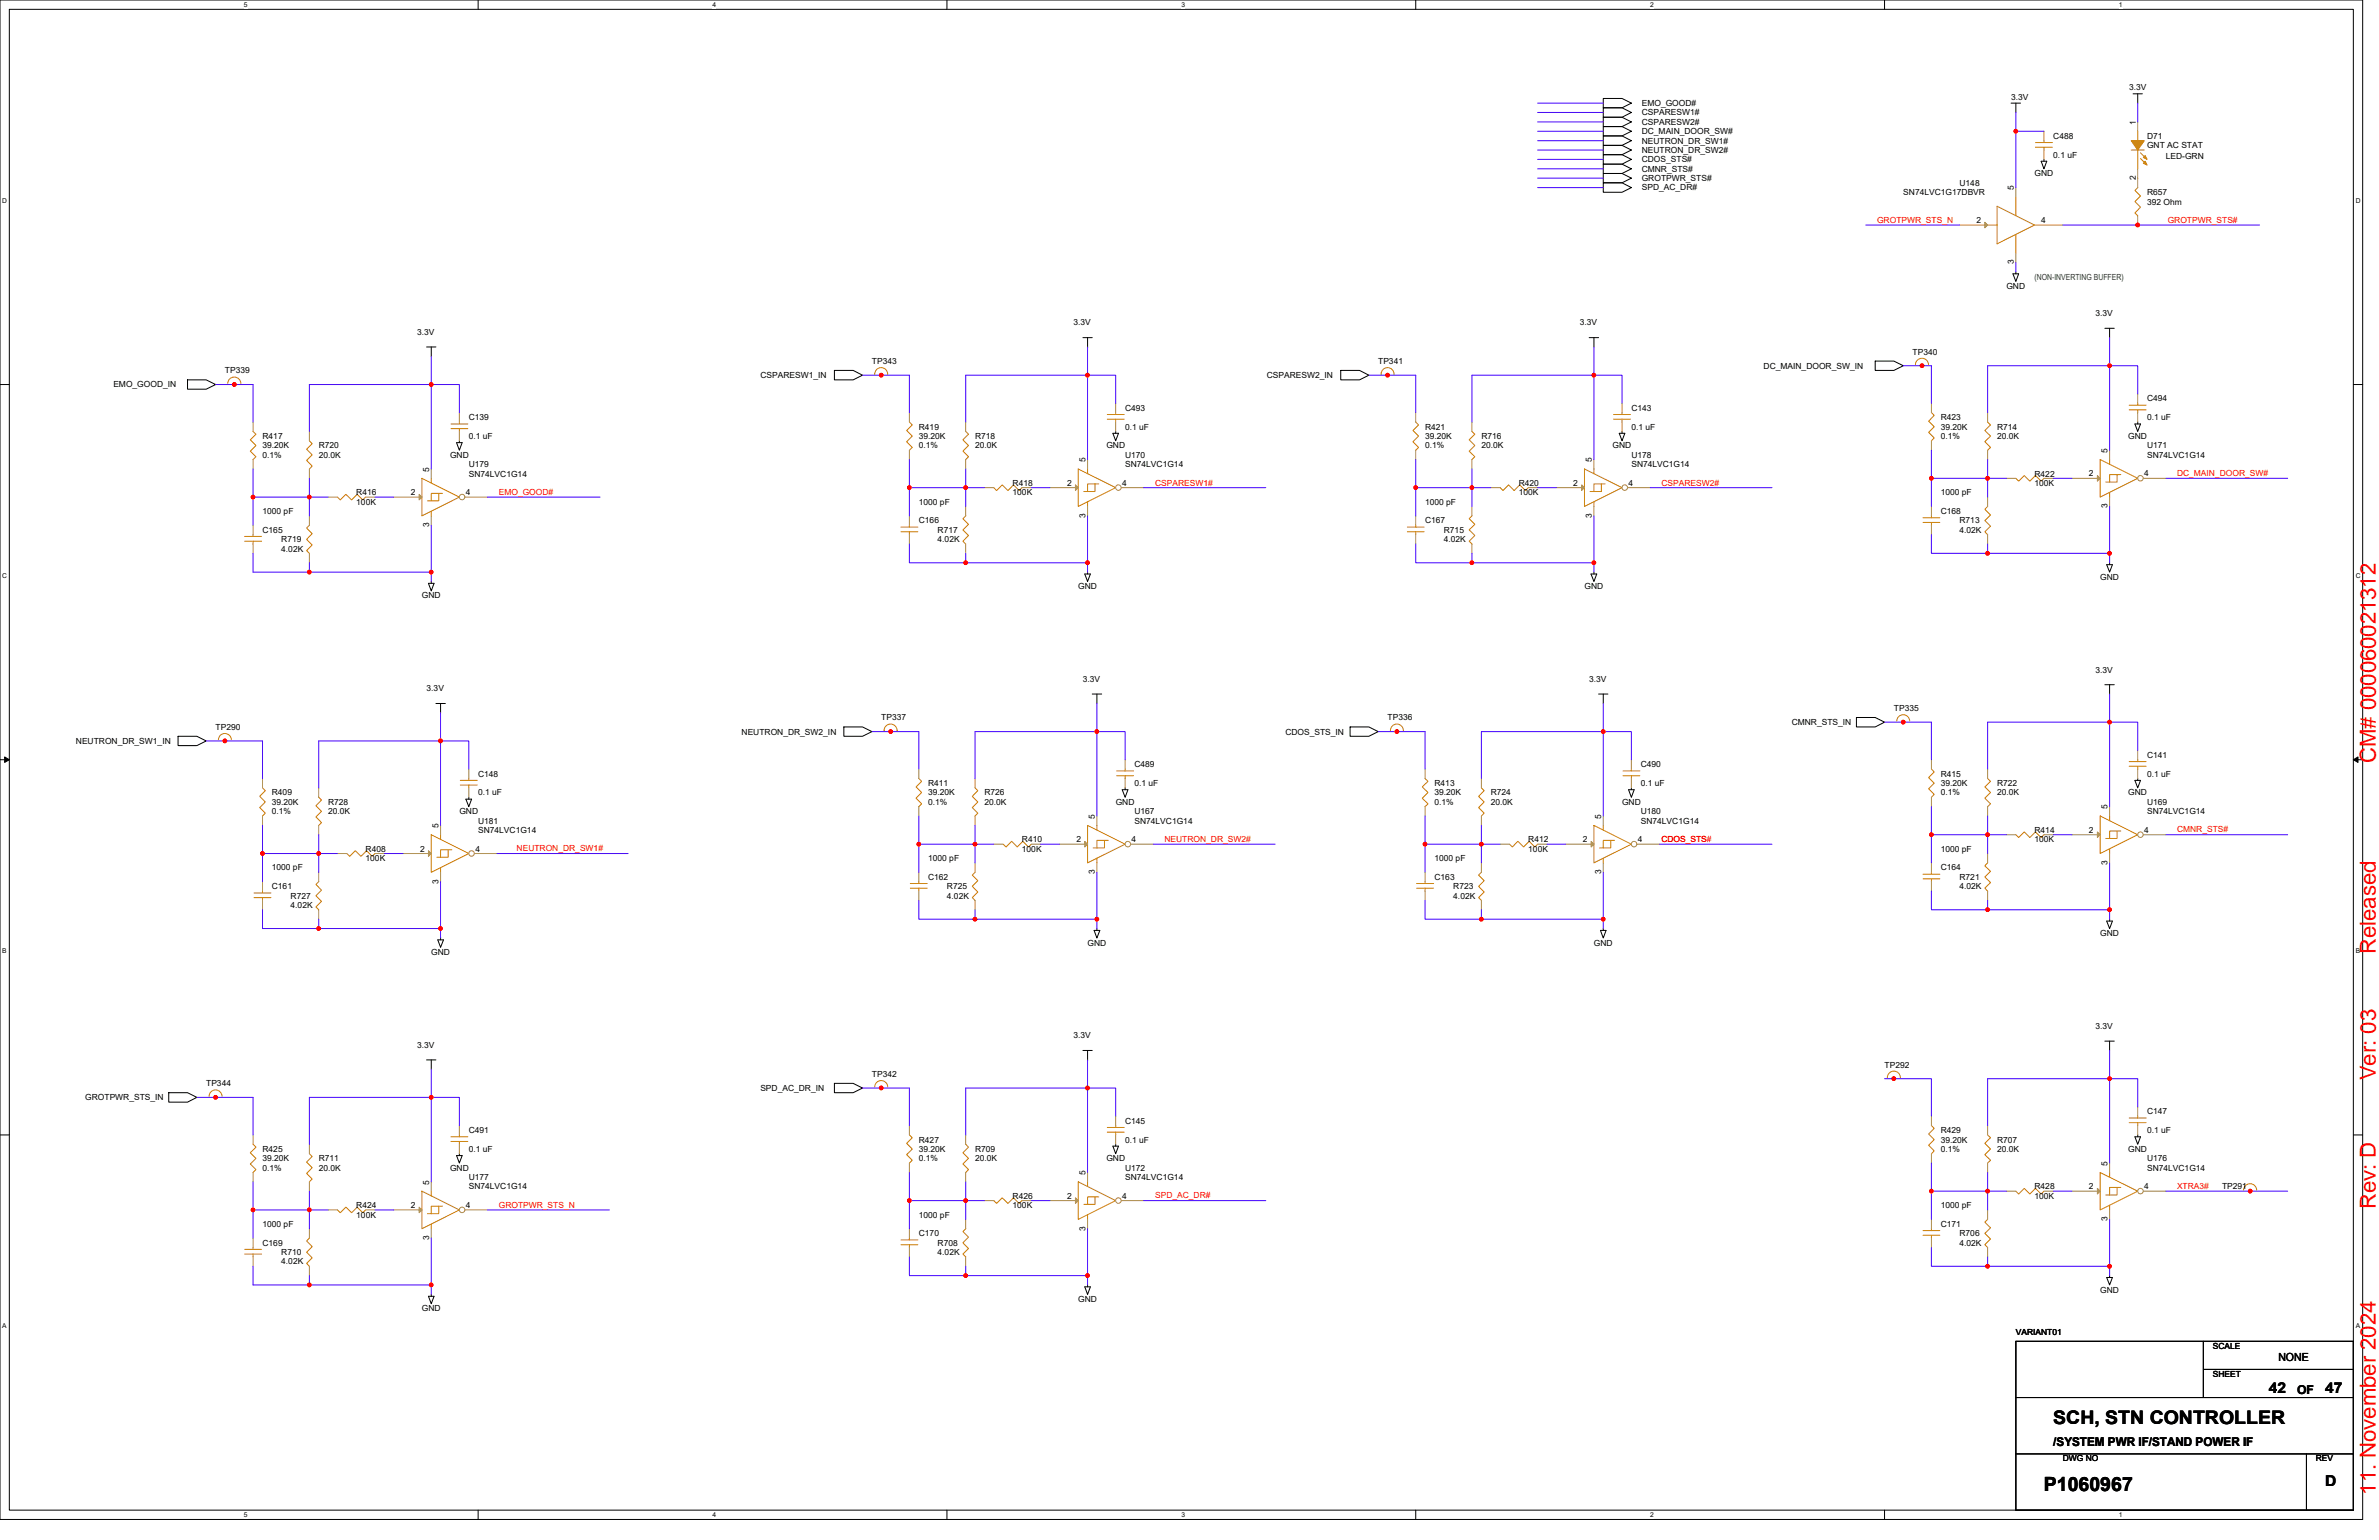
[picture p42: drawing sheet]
<svg xmlns="http://www.w3.org/2000/svg" width="432mm" height="279mm" viewBox="0 0 432 279" stroke-linecap="round" stroke-linejoin="round" font-family="sans-serif">
<defs><g id="words">
<g font-size="4" fill="#f00">
<text x="431.2" y="138.4" transform="rotate(-90 431.2 138.4)">CM# 000060021312</text>
<text x="431.2" y="173.1" transform="rotate(-90 431.2 173.1)">Released</text>
<text x="431.2" y="196" transform="rotate(-90 431.2 196)">Ver: 03</text>
<text x="431.2" y="219.3" transform="rotate(-90 431.2 219.3)">Rev: D</text>
<text x="431.2" y="271.2" transform="rotate(-90 431.2 271.2)">11. November 2024</text>
</g>
<text font-size="3.6" x="371" y="270.5">P1060967</text>
<text font-size="3.4" x="372.7" y="258.4">SCH, STN CONTROLLER</text>
<g font-size="2.7">
<text x="411.8" y="252.7">42</text>
<text x="422" y="252.7">47</text>
<text x="422" y="269.7">D</text>
</g>
<g font-size="2.2">
<text x="416.9" y="252.9">OF</text>
<text x="372.7" y="262.4">/SYSTEM PWR IF/STAND POWER IF</text>
</g>
<text font-size="2" x="413.5" y="246.9">NONE</text>
<g font-size="1.5">
<text x="386.5" y="16.3">3.3V</text>
<text x="298" y="19.2">EMO_GOOD#</text>
<text x="298" y="20.9">CSPARESW1#</text>
<text x="298" y="22.6">CSPARESW2#</text>
<text x="365" y="18.2">3.3V</text>
<text x="387.6" y="22.6" transform="rotate(-90 387.6 22.6)">1</text>
<text x="298" y="24.3">DC_MAIN_DOOR_SW#</text>
<text x="298" y="26">NEUTRON_DR_SW1#</text>
<text x="298" y="27.7">NEUTRON_DR_SW2#</text>
<text x="298" y="29.4">CDOS_STS#</text>
<text x="372.7" y="25.2">C488</text>
<text x="372.7" y="28.6">0.1 uF</text>
<text x="389.7" y="25.2">D71</text>
<text x="389.7" y="26.9">GNT AC STAT</text>
<text x="393.1" y="28.9">LED-GRN</text>
<text x="298" y="31.2">CMNR_STS#</text>
<text x="298" y="32.9">GROTPWR_STS#</text>
<text x="298" y="34.5">SPD_AC_DR#</text>
<text x="345.5" y="35.4">SN74LVC1G17DBVR</text>
<text x="355.7" y="33.7">U148</text>
<text x="365.5" y="34.5" transform="rotate(-90 365.5 34.5)">5</text>
<text x="369.3" y="32">GND</text>
<text x="387.6" y="32.7" transform="rotate(-90 387.6 32.7)">2</text>
<text x="389.7" y="35.4">R657</text>
<text x="358.7" y="40.5">2</text>
<text x="370.5" y="40.5">4</text>
<text x="389.7" y="37.1">392 Ohm</text>
<text x="365.5" y="48" transform="rotate(-90 365.5 48)">3</text>
<text x="364.2" y="52.4">GND</text>
<text x="194.8" y="59.1">3.3V</text>
<text x="286.7" y="59.1">3.3V</text>
<text x="380.3" y="57.4">3.3V</text>
<text x="75.7" y="60.8">3.3V</text>
<text x="347.2" y="64.3">TP340</text>
<text x="20.6" y="70.3">EMO_GOOD_IN</text>
<text x="40.8" y="67.7">TP339</text>
<text x="138" y="68.6">CSPARESW1_IN</text>
<text x="158.3" y="66">TP343</text>
<text x="229.9" y="68.6">CSPARESW2_IN</text>
<text x="250.1" y="66">TP341</text>
<text x="320.1" y="66.9">DC_MAIN_DOOR_SW_IN</text>
<text x="85.1" y="76.2">C139</text>
<text x="166.8" y="78">R419</text>
<text x="204.2" y="74.5">C493</text>
<text x="204.2" y="78">0.1 uF</text>
<text x="258.7" y="78">R421</text>
<text x="296.1" y="74.5">C143</text>
<text x="296.1" y="78">0.1 uF</text>
<text x="352.3" y="76.2">R423</text>
<text x="352.3" y="78">39.20K</text>
<text x="362.5" y="78">R714</text>
<text x="389.7" y="72.8">C494</text>
<text x="389.7" y="76.2">0.1 uF</text>
<text x="47.6" y="79.7">R417</text>
<text x="47.6" y="81.3">39.20K</text>
<text x="47.6" y="83.1">0.1%</text>
<text x="57.8" y="81.3">R720</text>
<text x="57.8" y="83.1">20.0K</text>
<text x="81.7" y="83.1">GND</text>
<text x="85.1" y="79.7">0.1 uF</text>
<text x="166.8" y="79.7">39.20K</text>
<text x="166.8" y="81.3">0.1%</text>
<text x="177" y="79.7">R718</text>
<text x="177" y="81.3">20.0K</text>
<text x="197" y="83.9" transform="rotate(-90 197 83.9)">5</text>
<text x="200.8" y="81.3">GND</text>
<text x="204.2" y="83.1">U170</text>
<text x="258.7" y="79.7">39.20K</text>
<text x="258.7" y="81.3">0.1%</text>
<text x="268.9" y="79.7">R716</text>
<text x="268.9" y="81.3">20.0K</text>
<text x="288.9" y="83.9" transform="rotate(-90 288.9 83.9)">5</text>
<text x="292.7" y="81.3">GND</text>
<text x="296.1" y="83.1">U178</text>
<text x="352.3" y="79.7">0.1%</text>
<text x="362.5" y="79.7">20.0K</text>
<text x="382.5" y="82.2" transform="rotate(-90 382.5 82.2)">5</text>
<text x="386.3" y="79.7">GND</text>
<text x="389.7" y="81.3">U171</text>
<text x="389.7" y="83.1">SN74LVC1G14</text>
<text x="64.7" y="89.9">R416</text>
<text x="74.5" y="89.8">2</text>
<text x="77.9" y="85.6" transform="rotate(-90 77.9 85.6)">5</text>
<text x="84.6" y="89.8">4</text>
<text x="85.1" y="84.8">U179</text>
<text x="85.1" y="86.5">SN74LVC1G14</text>
<text x="183.8" y="88.2">R418</text>
<text x="183.8" y="89.9">100K</text>
<text x="193.7" y="88.1">2</text>
<text x="203.7" y="88.1">4</text>
<text x="204.2" y="84.8">SN74LVC1G14</text>
<text x="275.7" y="88.2">R420</text>
<text x="275.7" y="89.9">100K</text>
<text x="285.6" y="88.1">2</text>
<text x="295.6" y="88.1">4</text>
<text x="296.1" y="84.8">SN74LVC1G14</text>
<text x="352.3" y="89.9">1000 pF</text>
<text x="369.3" y="86.5">R422</text>
<text x="369.3" y="88.2">100K</text>
<text x="379.2" y="86.4">2</text>
<text x="389.2" y="86.4">4</text>
<text x="47.6" y="93.3">1000 pF</text>
<text x="64.7" y="91.6">100K</text>
<text x="77.9" y="95.6" transform="rotate(-90 77.9 95.6)">3</text>
<text x="166.8" y="95">C166</text>
<text x="166.8" y="91.6">1000 pF</text>
<text x="197" y="93.9" transform="rotate(-90 197 93.9)">3</text>
<text x="258.7" y="95">C167</text>
<text x="258.7" y="91.6">1000 pF</text>
<text x="288.9" y="93.9" transform="rotate(-90 288.9 93.9)">3</text>
<text x="352.3" y="93.3">C168</text>
<text x="355.7" y="95">R713</text>
<text x="382.5" y="92.2" transform="rotate(-90 382.5 92.2)">3</text>
<text x="47.6" y="96.7">C165</text>
<text x="51.1" y="98.4">R719</text>
<text x="51.1" y="100.1">4.02K</text>
<text x="170.2" y="96.7">R717</text>
<text x="170.2" y="98.4">4.02K</text>
<text x="262.1" y="96.7">R715</text>
<text x="262.1" y="98.4">4.02K</text>
<text x="355.7" y="96.7">4.02K</text>
<text x="195.7" y="106.9">GND</text>
<text x="287.6" y="106.9">GND</text>
<text x="381.2" y="105.2">GND</text>
<text x="76.6" y="108.6">GND</text>
<text x="77.4" y="125.4">3.3V</text>
<text x="196.6" y="123.7">3.3V</text>
<text x="288.4" y="123.7">3.3V</text>
<text x="380.3" y="122">3.3V</text>
<text x="160" y="130.7">TP337</text>
<text x="251.9" y="130.7">TP336</text>
<text x="325.2" y="131.6">CMNR_STS_IN</text>
<text x="343.7" y="129">TP335</text>
<text x="13.8" y="135">NEUTRON_DR_SW1_IN</text>
<text x="39.1" y="132.4">TP290</text>
<text x="134.6" y="133.3">NEUTRON_DR_SW2_IN</text>
<text x="233.3" y="133.3">CDOS_STS_IN</text>
<text x="389.7" y="137.5">C141</text>
<text x="86.8" y="140.9">C148</text>
<text x="168.5" y="142.6">R411</text>
<text x="205.9" y="139.2">C489</text>
<text x="205.9" y="142.6">0.1 uF</text>
<text x="260.4" y="142.6">R413</text>
<text x="297.8" y="139.2">C490</text>
<text x="297.8" y="142.6">0.1 uF</text>
<text x="352.3" y="140.9">R415</text>
<text x="352.3" y="142.6">39.20K</text>
<text x="362.5" y="142.6">R722</text>
<text x="389.7" y="140.9">0.1 uF</text>
<text x="49.3" y="144.3">R409</text>
<text x="49.3" y="146">39.20K</text>
<text x="49.3" y="147.7">0.1%</text>
<text x="59.6" y="146">R728</text>
<text x="59.6" y="147.7">20.0K</text>
<text x="83.4" y="147.7">GND</text>
<text x="86.8" y="144.3">0.1 uF</text>
<text x="86.8" y="149.4">U181</text>
<text x="168.5" y="144.3">39.20K</text>
<text x="168.5" y="146">0.1%</text>
<text x="178.7" y="144.3">R726</text>
<text x="178.7" y="146">20.0K</text>
<text x="198.7" y="148.6" transform="rotate(-90 198.7 148.6)">5</text>
<text x="202.5" y="146">GND</text>
<text x="205.9" y="147.7">U167</text>
<text x="205.9" y="149.4">SN74LVC1G14</text>
<text x="260.4" y="144.3">39.20K</text>
<text x="260.4" y="146">0.1%</text>
<text x="270.6" y="144.3">R724</text>
<text x="270.6" y="146">20.0K</text>
<text x="290.6" y="148.6" transform="rotate(-90 290.6 148.6)">5</text>
<text x="294.4" y="146">GND</text>
<text x="297.8" y="147.7">U180</text>
<text x="297.8" y="149.4">SN74LVC1G14</text>
<text x="352.3" y="144.3">0.1%</text>
<text x="362.5" y="144.3">20.0K</text>
<text x="382.5" y="146.9" transform="rotate(-90 382.5 146.9)">5</text>
<text x="386.3" y="144.3">GND</text>
<text x="389.7" y="146">U169</text>
<text x="389.7" y="147.7">SN74LVC1G14</text>
<text x="66.4" y="154.5">R408</text>
<text x="76.2" y="154.5">2</text>
<text x="79.6" y="150.3" transform="rotate(-90 79.6 150.3)">5</text>
<text x="86.3" y="154.5">4</text>
<text x="86.8" y="151.1">SN74LVC1G14</text>
<text x="185.5" y="152.8">R410</text>
<text x="185.5" y="154.5">100K</text>
<text x="195.4" y="152.8">2</text>
<text x="205.4" y="152.8">4</text>
<text x="277.4" y="152.8">R412</text>
<text x="277.4" y="154.5">100K</text>
<text x="287.3" y="152.8">2</text>
<text x="297.3" y="152.8">4</text>
<text x="352.3" y="154.5">1000 pF</text>
<text x="369.3" y="151.1">R414</text>
<text x="369.3" y="152.8">100K</text>
<text x="379.2" y="151.1">2</text>
<text x="389.2" y="151.1">4</text>
<text x="49.3" y="161.3">C161</text>
<text x="49.3" y="157.9">1000 pF</text>
<text x="66.4" y="156.2">100K</text>
<text x="79.6" y="160.3" transform="rotate(-90 79.6 160.3)">3</text>
<text x="168.5" y="159.6">C162</text>
<text x="168.5" y="156.2">1000 pF</text>
<text x="171.9" y="161.3">R725</text>
<text x="198.7" y="158.6" transform="rotate(-90 198.7 158.6)">3</text>
<text x="260.4" y="159.6">C163</text>
<text x="260.4" y="156.2">1000 pF</text>
<text x="263.8" y="161.3">R723</text>
<text x="290.6" y="158.6" transform="rotate(-90 290.6 158.6)">3</text>
<text x="352.3" y="157.9">C164</text>
<text x="355.7" y="159.6">R721</text>
<text x="355.7" y="161.3">4.02K</text>
<text x="382.5" y="156.9" transform="rotate(-90 382.5 156.9)">3</text>
<text x="52.7" y="163">R727</text>
<text x="52.7" y="164.7">4.02K</text>
<text x="171.9" y="163">4.02K</text>
<text x="263.8" y="163">4.02K</text>
<text x="78.3" y="173.2">GND</text>
<text x="197.4" y="171.6">GND</text>
<text x="289.3" y="171.6">GND</text>
<text x="381.2" y="169.8">GND</text>
<text x="75.7" y="190.1">3.3V</text>
<text x="194.8" y="188.4">3.3V</text>
<text x="380.3" y="186.7">3.3V</text>
<text x="37.4" y="197.1">TP344</text>
<text x="138" y="197.9">SPD_AC_DR_IN</text>
<text x="158.3" y="195.4">TP342</text>
<text x="342.1" y="193.7">TP292</text>
<text x="15.5" y="199.6">GROTPWR_STS_IN</text>
<text x="204.2" y="203.9">C145</text>
<text x="389.7" y="202.2">C147</text>
<text x="47.6" y="209">R425</text>
<text x="85.1" y="205.6">C491</text>
<text x="85.1" y="209">0.1 uF</text>
<text x="166.8" y="207.3">R427</text>
<text x="166.8" y="209">39.20K</text>
<text x="177" y="209">R709</text>
<text x="204.2" y="207.3">0.1 uF</text>
<text x="352.3" y="205.6">R429</text>
<text x="352.3" y="207.3">39.20K</text>
<text x="352.3" y="209">0.1%</text>
<text x="362.5" y="207.3">R707</text>
<text x="362.5" y="209">20.0K</text>
<text x="386.3" y="209">GND</text>
<text x="389.7" y="205.6">0.1 uF</text>
<text x="47.6" y="210.7">39.20K</text>
<text x="47.6" y="212.4">0.1%</text>
<text x="57.8" y="210.7">R711</text>
<text x="57.8" y="212.4">20.0K</text>
<text x="77.9" y="214.9" transform="rotate(-90 77.9 214.9)">5</text>
<text x="81.7" y="212.4">GND</text>
<text x="85.1" y="214.1">U177</text>
<text x="85.1" y="215.8">SN74LVC1G14</text>
<text x="166.8" y="210.7">0.1%</text>
<text x="177" y="210.7">20.0K</text>
<text x="197" y="213.2" transform="rotate(-90 197 213.2)">5</text>
<text x="200.8" y="210.7">GND</text>
<text x="204.2" y="212.4">U172</text>
<text x="204.2" y="214.1">SN74LVC1G14</text>
<text x="369.3" y="215.8">R428</text>
<text x="379.2" y="215.8">2</text>
<text x="382.5" y="211.5" transform="rotate(-90 382.5 211.5)">5</text>
<text x="389.2" y="215.8">4</text>
<text x="389.7" y="210.7">U176</text>
<text x="389.7" y="212.4">SN74LVC1G14</text>
<text x="403.3" y="215.8">TP291</text>
<text x="64.7" y="219.2">R424</text>
<text x="64.7" y="220.9">100K</text>
<text x="74.5" y="219.2">2</text>
<text x="84.6" y="219.2">4</text>
<text x="166.8" y="220.9">1000 pF</text>
<text x="183.8" y="217.5">R426</text>
<text x="183.8" y="219.2">100K</text>
<text x="193.7" y="217.5">2</text>
<text x="203.7" y="217.5">4</text>
<text x="352.3" y="219.2">1000 pF</text>
<text x="369.3" y="217.5">100K</text>
<text x="382.5" y="221.6" transform="rotate(-90 382.5 221.6)">3</text>
<text x="47.6" y="226">C169</text>
<text x="47.6" y="222.6">1000 pF</text>
<text x="51.1" y="227.7">R710</text>
<text x="77.9" y="225" transform="rotate(-90 77.9 225)">3</text>
<text x="166.8" y="224.3">C170</text>
<text x="170.2" y="226">R708</text>
<text x="170.2" y="227.7">4.02K</text>
<text x="197" y="223.3" transform="rotate(-90 197 223.3)">3</text>
<text x="352.3" y="222.6">C171</text>
<text x="355.7" y="224.3">R706</text>
<text x="355.7" y="226">4.02K</text>
<text x="51.1" y="229.4">4.02K</text>
<text x="76.6" y="237.9">GND</text>
<text x="195.7" y="236.2">GND</text>
<text x="381.2" y="234.5">GND</text>
<text x="365.9" y="242.2">VARIANT01</text>
<text x="401.6" y="244.7">SCALE</text>
<text x="401.6" y="249.8">SHEET</text>
<text x="374.4" y="265.2">DWG NO</text>
<text x="420.3" y="265.2">REV</text>
</g>
<g font-size="1.5" fill="#f00">
<text x="340.7" y="40.4">GROTPWR_STS_N</text>
<text x="393.4" y="40.4">GROTPWR_STS#</text>
<text x="90.5" y="89.7">EMO_GOOD#</text>
<text x="209.7" y="88.1">CSPARESW1#</text>
<text x="301.5" y="88.1">CSPARESW2#</text>
<text x="395.1" y="86.3">DC_MAIN_DOOR_SW#</text>
<text x="93.8" y="154.4">NEUTRON_DR_SW1#</text>
<text x="211.3" y="152.7">NEUTRON_DR_SW2#</text>
<text x="301.5" y="152.7">CDOS_STS#</text>
<text x="301.5" y="152.7">CDOS_STS</text>
<text x="395.1" y="151">CMNR_STS#</text>
<text x="395.1" y="215.8">XTRA3#</text>
<text x="90.5" y="219.1">GROTPWR_STS_N</text>
<text x="209.7" y="217.4">SPD_AC_DR#</text>
</g>
<text font-size="1.5" fill="#008000" x="369.3" y="50.8">(NON-INVERTING BUFFER)</text>
<g font-size="1.2">
<text x="44.2" y="1.2">5</text>
<text x="129.3" y="1.2">4</text>
<text x="214.4" y="1.2">3</text>
<text x="299.5" y="1.2">2</text>
<text x="384.6" y="1.2">1</text>
<text x=".4" y="36.8">D</text>
<text x="427.6" y="36.8">D</text>
<text x=".4" y="104.9">C</text>
<text x="427.6" y="104.9">C</text>
<text x=".4" y="173">B</text>
<text x="427.6" y="173">B</text>
<text x=".4" y="241">A</text>
<text x="427.6" y="241">A</text>
<text x="44.2" y="275.2">5</text>
<text x="129.3" y="275.2">4</text>
<text x="214.4" y="275.2">3</text>
<text x="299.5" y="275.2">2</text>
<text x="384.6" y="275.2">1</text>
</g>
</g></defs>
<path d="M0 0h428.8v275.7h-428.8zM1.7 1.7h425.4v272.3h-425.4z" fill="none" stroke="#000" stroke-width=".18"/>
<g fill="#fff">
<path d="M44.2 .2h.7v1.3h-.7z"/>
<path d="M44.2 274.2h.7v1.3h-.7z"/>
</g>
<path d="M86.8 0v1.7M86.8 274v1.7" fill="none" stroke="#000" stroke-width=".18"/>
<g fill="#fff">
<path d="M129.3 .2h.7v1.3h-.7z"/>
<path d="M129.3 274.2h.7v1.3h-.7z"/>
</g>
<path d="M171.9 0v1.7M171.9 274v1.7" fill="none" stroke="#000" stroke-width=".18"/>
<g fill="#fff">
<path d="M214.4 .2h.7v1.3h-.7z"/>
<path d="M214.4 274.2h.7v1.3h-.7z"/>
</g>
<path d="M257 0v1.7M257 274v1.7" fill="none" stroke="#000" stroke-width=".18"/>
<g fill="#fff">
<path d="M299.5 .2h.7v1.3h-.7z"/>
<path d="M299.5 274.2h.7v1.3h-.7z"/>
</g>
<path d="M342.1 0v1.7M342.1 274v1.7" fill="none" stroke="#000" stroke-width=".18"/>
<g fill="#fff">
<path d="M384.6 .2h.7v1.3h-.7z"/>
<path d="M384.6 274.2h.7v1.3h-.7z"/>
<path d="M.4 35.7h.9v1.4h-.9z"/>
<path d="M427.6 35.7h.8v1.4h-.8z"/>
<path d="M.4 103.8h.9v1.3h-.9z"/>
<path d="M427.6 103.8h.8v1.3h-.8z"/>
</g>
<path d="M0 69.8h1.7M427.1 69.8h1.7" fill="none" stroke="#000" stroke-width=".18"/>
<g fill="#fff">
<path d="M.4 171.9h.8v1.3h-.8z"/>
<path d="M427.6 171.9h.7v1.3h-.7z"/>
</g>
<path d="M0 137.8h1.7M427.1 137.8h1.7" fill="none" stroke="#000" stroke-width=".18"/>
<path d="M.8 137.3l.9 .5-.9 .5zM427.1 137.8l.9-.5v1z" fill="#000" stroke="#000" stroke-width=".18"/>
<g fill="#fff">
<path d="M.4 239.9h.8v1.4h-.8z"/>
<path d="M427.6 239.9h.7v1.4h-.7z"/>
</g>
<g fill="none" stroke="#000" stroke-width=".18">
<path d="M291 17.9h3.4l1.7 .8-1.7 .9h-3.4zM291 19.6h3.4l1.7 .8-1.7 .9h-3.4zM365 18.7h1.7M365.9 18.7v1.7M387.2 17h1.7M388 17v1.7M291 21.3h3.4l1.7 .8-1.7 .9h-3.4zM291 23h3.4l1.7 .8-1.7 .9h-3.4zM291 24.7h3.4l1.7 .8-1.7 .9h-3.4zM291 26.4h3.4l1.7 .8-1.7 .9h-3.4zM291 28.1h3.4l1.7 .8-1.7 .9h-3.4zM291 29.8h3.4l1.7 .8-1.7 .9h-3.4z"/>
<path d="M291 31.5h3.4l1.7 .8-1.7 .9h-3.4zM291 33.2h3.4l1.7 .8-1.7 .9h-3.4zM370.5 29.3h1l-.5 1.3zM371 28.9v.4M365.4 49.7h1l-.5 1.4zM365.9 49.3v.4M382 59.6h1.8M382.9 59.6v1.7M34 68.9h3.4l1.7 .9-1.7 .8h-3.4zM77.4 62.9h1.7M78.3 62.9v1.8M83.4 80v.3"/>
<path d="M151.4 67.2h3.5l1.6 .9-1.6 .8h-3.5zM196.6 61.3h1.6M197.4 61.3v1.6M202 78.6h1l-.5 1.4zM202.5 78.3v.3M243.4 67.2h3.4l1.7 .9-1.7 .8h-3.4zM288.4 61.3h1.8M289.3 61.3v1.6M293.9 78.6h1l-.5 1.4zM294.4 78.3v.3M340.4 65.5h3.3l1.8 .9-1.8 .8h-3.3zM387.5 76.9h1l-.5 1.4z"/>
<path d="M388 76.6v.3M82.9 80.3h1l-.5 1.4zM77.8 105.8h1l-.5 1.4zM78.3 105.5v.3M197.4 103.8v.3M197.9 104.1h-1l.5 1.4 .5-1.4M288.8 104.1h1l-.5 1.4zM289.3 103.8v.3M382.4 102.4h1l-.5 1.4zM382.9 102.1v.3M32.3 133.6h3.4l1.7 .8-1.7 .9h-3.4zM79.1 127.6h1.7"/>
<path d="M80 127.6v1.7M153.2 131.9h3.3l1.8 .8-1.8 .9h-3.3zM198.2 125.9h1.8M199.1 125.9v1.7M245 131.9h3.5l1.6 .8-1.6 .9h-3.5zM290.2 125.9h1.6M291 125.9v1.7M337 130.2h3.4l1.7 .8-1.7 .9h-3.4zM382 124.2h1.8M382.9 124.2v1.7M84.6 145h1l-.5 1.3zM85.1 144.7v.3"/>
<path d="M203.7 143.3h1l-.5 1.4zM204.2 142.9v.4M295.6 143.3h1l-.5 1.4zM296.1 142.9v.4M387.5 141.6h1l-.5 1.3zM388 141.2v.4M79.5 170.5h1l-.5 1.4zM80 170.2v.3M198.6 168.8h1l-.5 1.4zM199.1 168.5v.3M290.5 168.8h1l-.5 1.4zM291 168.5v.3"/>
<path d="M382.4 167.1h1l-.5 1.4zM382.9 166.8v.3M30.6 198.2h3.4l1.7 .9-1.7 .9h-3.4zM77.4 192.3h1.7M78.3 192.3v1.7M151.4 196.6h3.5l1.6 .8-1.6 .8h-3.5zM196.6 190.6h1.6M197.4 190.6v1.7M382 188.9h1.8M382.9 188.9v1.7M0 205.9h1.7M82.9 209.7h1l-.5 1.3z"/>
<path d="M83.4 209.3v.4M202 207.9h1l-.5 1.4zM202.5 207.6v.3M387.5 206.2h1l-.5 1.4zM388 205.9v.3M427.1 205.9h1.7M77.8 235.2h1l-.5 1.3zM78.3 234.8v.4M197.4 233.1v.4M197.9 233.5h-1l.5 1.3 .5-1.3M382.4 231.8h1l-.5 1.3zM382.9 231.4v.4"/>
<path d="M365.9 253.6h61.2M365.9 243.4h61.2v30.6h-61.2zM399.9 243.4v10.2M399.9 248.5h27.2M365.9 263.8h61.2M418.6 263.8v10.2"/>
</g>
<g fill="none" stroke="#cc8006" stroke-width=".18">
<path d="M369.4 26.7h3.1M369.4 25.9h3.1M371 25.5v.4M371 26.7v.5M386.8 27.2h2.4M388 23.8v1.7M388 27.2v3.4M388.5 27.7l1 1M388.5 28.7l1 1.1M45.9 78.3l.6 .5-1.1 1 1.1 1-1.1 1.1 1.1 1-.6 .5M81.9 77.8h3M81.9 76.9h3"/>
<path d="M83.4 76.6v.3M83.4 77.8v.5M158.8 67.9a1.17 1.17 0 0 1 1.1-1.2 1.17 1.17 0 0 1 1.2 1.2M165.1 76.6l.5 .5-1.1 1 1.1 1-1.1 1 1.1 1.1-.5 .5M201 76.1h3M201 75.2h3M202.5 74.9v.3M202.5 76.1v.5M350.6 74.9l.5 .5-1 1 1 1-1 1 1 1.1-.5 .5M360.8 76.6l.5 .5-1 1 1 1-1 1 1 1.1-.5 .5M386.5 74.4h3M386.5 73.5h3"/>
<path d="M388 73.2v.3M388 74.4v.5M349 94.8h3.1M349 93.9h3.1M350.6 93.6v.3M350.6 94.8v.5M360.8 91.9l-.5 .5 1 1-1 1 1 1.1-1 1 .5 .5M252.4 132.5v.1a1.17 1.17 0 0 1 1.1-1.2 1.17 1.17 0 0 1 1.2 1.2v-.1M294.6 139.9h3M296.1 139.5v.4M350.6 139.5l.5 .6-1 1 1 1-1 1 1 1-.5 .6M57.8 144.7l.6 .5-1.1 1 1.1 1-1.1 1 1.1 1-.6 .6"/>
<path d="M177 158.3l-.5 .5 1 1-1 1 1 1-1 1.1 .5 .5M182.1 153.2l.5 .5 1-1.1 1 1.1 1.1-1.1 1 1.1 .5-.5M289.3 149.8l6.8 3.4-6.8 3.3zM291 149.8v.8M291 155.7v.8M292.4 152.5v1.3h-2.1M293 152.5h-2v1.3M294.6 140.7h3M296.1 140.7v.5M46.1 162.9h3.1M46.1 162h3.1M47.6 161.7v.3"/>
<path d="M47.6 162.9v.5M349 224.1h3.1M349 223.3h3.1M350.6 222.9v.4M350.6 224.1v.5"/>
</g>
<g fill="none" stroke="#a84" stroke-width=".18">
<path d="M371 23.8v1.7M371 27.2v1.7M388 22.1v1.7M388 30.6v1.7M45.9 76.6v1.7M83.4 74.9v1.7M83.4 78.3v1.7M160 68.1h.1M165.1 74.9v1.7M202.5 73.2v1.7M202.5 76.6v1.7M350.6 73.2v1.7"/>
<path d="M350.6 80v1.7M360.8 74.9v1.7M388 71.5v1.7M388 74.9v1.7M45.9 83.4v1.7M165.1 81.7v1.7M350.6 91.9v1.7M350.6 95.3v1.7M360.8 81.7v1.7M360.8 97v1.7M360.8 90.2v1.7M253.6 132.7h.1"/>
<path d="M296.1 137.8v1.7M350.6 137.8v1.7M47.6 160v1.7M57.8 142.9v1.8M57.8 149.8v1.6M177 156.5v1.8M180.4 153.2h1.7M187.2 153.2h1.7M284.2 153.2h5.1M296.1 141.2v1.7M350.6 144.7v1.6M47.6 163.4v1.7"/>
<path d="M177 163.4v1.7M350.6 221.2v1.7M350.6 224.6v1.7"/>
</g>
<g fill="#cc8006" stroke="#cc8006" stroke-width=".18">
<path d="M386.8 25.5h2.4l-1.2 1.7z"/>
<path d="M389.4 29.3l.3 .7-.7-.4z"/>
<path d="M389.4 28.2l.3 .7-.7-.3z"/>
</g>
<path d="M288.8 152.7l.5 .5-.5 .5z" fill="#a84" stroke="#a84" stroke-width=".18"/>
<circle cx="296.6" cy="153.1" r=".5" fill="#fff" stroke="#a84" stroke-width=".18"/>
<g fill="none" stroke="#a84" stroke-width=".18">
<path d="M257 74.9v1.7M294.4 73.2v1.7M294.4 76.6v1.7M190.6 88.5h5.1M257 81.7v1.7M177 141.2v1.7M177 148v1.8M291 156.5v1.8M291 148v1.8M297.1 153.2h4.1M45.9 205.9v1.7M45.9 212.7v1.7"/>
<path d="M83.4 204.2v1.7M83.4 207.6v1.7M165.1 204.2v1.7M165.1 211v1.7M202.5 202.5v1.7M202.5 205.9v1.7"/>
</g>
<g fill="none" stroke="#cc8006" stroke-width=".18">
<path d="M257 76.6l.5 .5-1 1 1 1-1 1 1 1.1-.5 .5M292.9 76.1h3M292.9 75.2h3M294.4 74.9v.3M294.4 76.1v.5M195.7 85.1l6.8 3.4-6.8 3.4zM197.4 85.1v.8M197.4 91v.9M198.8 87.8v1.4h-2.1M199.4 87.8h-2v1.4M177 142.9l.5 .5-1 1.1 1 1-1 1 1 1-.5 .5M45.9 207.6l.6 .5-1.1 1 1.1 1.1-1.1 1 1.1 1-.6 .5"/>
<path d="M81.9 207.1h3M81.9 206.2h3M83.4 205.9v.3M83.4 207.1v.5M165.1 205.9l.5 .5-1.1 1 1.1 1.1-1.1 1 1.1 1-.5 .5M201 205.4h3M201 204.6h3M202.5 204.2v.4M202.5 205.4v.5"/>
</g>
<path d="M195.2 88l.5 .5-.5 .5z" fill="#a84" stroke="#a84" stroke-width=".18"/>
<circle cx="203" cy="88.5" r=".5" fill="#fff" stroke="#a84" stroke-width=".18"/>
<path d="M348.9 66.4h.1M71.5 90.2h5.1M197.4 91.9v1.7M197.4 83.4v1.7M203.5 88.5h4.1M268.9 156.5v1.8M268.9 163.4v1.7" fill="none" stroke="#a84" stroke-width=".18"/>
<path d="M347.7 66.2a1.19 1.19 0 0 1 1.1-1.2 1.19 1.19 0 0 1 1.2 1.2M76.6 86.8l6.8 3.4-6.8 3.4zM78.3 86.8v.8M78.3 92.7v.9M79.6 89.5v1.4h-2M80.3 89.5h-2v1.4M268.9 158.3l-.5 .5 1 1-1 1 1 1-1 1.1 .5 .5" fill="none" stroke="#cc8006" stroke-width=".18"/>
<path d="M76.1 89.7l.5 .5-.5 .5z" fill="#a84" stroke="#a84" stroke-width=".18"/>
<circle cx="83.9" cy="90.2" r=".5" fill="#fff" stroke="#a84" stroke-width=".18"/>
<path d="M42.5 69.8h.1M78.3 93.6v1.7M78.3 85.1v1.7M84.4 90.2h4.1M376.1 151.4h5.1" fill="none" stroke="#a84" stroke-width=".18"/>
<path d="M41.3 69.6a1.19 1.19 0 0 1 1.2-1.2 1.19 1.19 0 0 1 1.2 1.2M381.2 148l6.8 3.4-6.8 3.5zM382.9 148v.9M382.9 154v.9M384.3 150.8v1.3h-2.1M384.9 150.8h-2v1.3" fill="none" stroke="#cc8006" stroke-width=".18"/>
<path d="M380.7 150.9l.5 .5-.5 .6z" fill="#a84" stroke="#a84" stroke-width=".18"/>
<circle cx="388.5" cy="151.4" r=".5" fill="#fff" stroke="#a84" stroke-width=".18"/>
<g fill="none" stroke="#a84" stroke-width=".18">
<path d="M56.2 93.6v1.7M175.3 98.7v1.7M175.3 91.9v1.7M56.2 100.4v1.7M161.7 132.7h.1M166.8 158.3v1.7M272.3 153.2h1.7M279.1 153.2h1.7M360.8 154.9v1.6M382.9 154.9v1.6M382.9 146.3v1.7M389 151.4h4.1"/>
<path d="M166.8 161.7v1.7M360.8 161.7v1.7M71.5 219.5h5.1M388 200.8v1.7M388 204.2v1.7"/>
</g>
<g fill="none" stroke="#cc8006" stroke-width=".18">
<path d="M56.2 95.3l-.6 .5 1.1 1-1.1 1.1 1.1 1-1.1 1 .6 .5M175.3 93.6l-.5 .5 1 1-1 1 1 1.1-1 1 .5 .5M160.5 132.5v.1a1.19 1.19 0 0 1 1.1-1.2 1.19 1.19 0 0 1 1.2 1.2v-.1M166.8 160v.3M274 153.2l.5 .5 1-1.1 1 1.1 1.1-1.1 1 1.1 .5-.5M360.8 156.5l-.5 .6 1 1-1 1 1 1-1 1 .5 .6M165.2 161.1h3.1M165.2 160.3h3.1M166.8 161.1v.6M76.6 216.1l6.8 3.4-6.8 3.4zM78.3 216.1v.9M79.6 218.8v1.4h-2"/>
<path d="M80.3 218.8h-2v1.4M386.5 203.7h3M386.5 202.8h3M388 202.5v.3M388 203.7v.5M78.3 222.1v.8"/>
</g>
<path d="M76.1 219l.5 .5-.5 .5z" fill="#a84" stroke="#a84" stroke-width=".18"/>
<circle cx="83.9" cy="219.5" r=".5" fill="#fff" stroke="#a84" stroke-width=".18"/>
<path d="M78.3 214.4v1.7M84.4 219.5h4.1M190.6 217.8h5.1M78.3 222.9v1.7" fill="none" stroke="#a84" stroke-width=".18"/>
<path d="M195.7 214.4l6.8 3.4-6.8 3.4zM197.4 214.4v.9M198.8 217.1v1.4h-2.1M199.4 217.1h-2v1.4M197.4 220.4v.8" fill="none" stroke="#cc8006" stroke-width=".18"/>
<path d="M195.2 217.3l.5 .5-.5 .5z" fill="#a84" stroke="#a84" stroke-width=".18"/>
<circle cx="203" cy="217.8" r=".5" fill="#fff" stroke="#a84" stroke-width=".18"/>
<g fill="none" stroke="#a84" stroke-width=".18">
<path d="M388 39.1v1.7M388 32.3v1.7M178.7 88.5h1.7M185.5 88.5h1.7M282.5 88.5h5.1M85.1 139.5v1.7M85.1 142.9v1.8M268.9 141.2v1.7M268.9 148v1.8M364.2 151.4h1.7M371 151.4h1.7M197.4 212.7v1.7"/>
<path d="M203.5 217.8h4.1M350.6 202.5v1.7M350.6 209.3v1.7M197.4 221.2v1.7"/>
</g>
<g fill="none" stroke="#cc8006" stroke-width=".18">
<path d="M388 34l-.5 .5 1 1.1-1 1 1 1-1 1 .5 .5M180.4 88.5l.5 .5 1-1 1 1 1.1-1 1 1 .5-.5M287.6 85.1l6.8 3.4-6.8 3.4zM289.3 85.1v.8M289.3 91v.9M290.7 87.8v1.4h-2.1M291.3 87.8h-2v1.4M83.5 142.4h3.1M83.5 141.6h3.1M85.1 141.2v.4M85.1 142.4v.5M268.9 142.9l.5 .5-1 1.1 1 1-1 1 1 1-.5 .5"/>
<path d="M365.9 151.4l.5 .6 1-1.1 1 1.1 1-1.1 1.1 1.1 .5-.6M350.6 204.2l.5 .5-1 1 1 1.1-1 1 1 1-.5 .5"/>
</g>
<path d="M287.1 88l.5 .5-.5 .5z" fill="#a84" stroke="#a84" stroke-width=".18"/>
<circle cx="294.9" cy="88.5" r=".5" fill="#fff" stroke="#a84" stroke-width=".18"/>
<path d="M59.6 90.2h1.7M66.4 90.2h1.7M289.3 91.9v1.7M289.3 83.4v1.7M295.4 88.5h4.1M376.1 86.8h5.1M345.5 131h.1M47.6 141.2v1.7M47.6 148v1.8M343.7 195.7h.1M175.3 228v1.7M175.3 221.2v1.7" fill="none" stroke="#a84" stroke-width=".18"/>
<path d="M61.3 90.2l.5 .5 1-1 1 1 1-1 1 1 .6-.5M381.2 83.4l6.8 3.4-6.8 3.4zM382.9 83.4v.8M382.9 89.3v.9M384.3 86.1v1.4h-2.1M384.9 86.1h-2v1.4M344.3 130.8a1.17 1.17 0 0 1 1.2-1.1 1.17 1.17 0 0 1 1.1 1.1M47.6 142.9l.6 .5-1.1 1.1 1.1 1-1.1 1 1.1 1-.6 .5M342.6 195.5a1.19 1.19 0 0 1 1.1-1.2 1.19 1.19 0 0 1 1.2 1.2M175.3 222.9l-.5 .5 1 1.1-1 1 1 1-1 1 .5 .5" fill="none" stroke="#cc8006" stroke-width=".18"/>
<path d="M380.7 86.3l.5 .5-.5 .5z" fill="#a84" stroke="#a84" stroke-width=".18"/>
<circle cx="388.5" cy="86.8" r=".5" fill="#fff" stroke="#a84" stroke-width=".18"/>
<g fill="none" stroke="#a84" stroke-width=".18">
<path d="M56.2 78.3v1.7M175.3 76.6v1.7M56.2 85.1v1.7M175.3 83.4v1.7M267.2 98.7v1.7M267.2 91.9v1.7M270.6 88.5h1.7M277.4 88.5h1.7M364.2 86.8h1.7M371 86.8h1.7M382.9 90.2v1.7M382.9 81.7v1.7"/>
<path d="M389 86.8h4.1M40.8 134.4h.1M360.8 139.5v1.7M73.2 154.9h5.1M258.7 158.3v1.7M350.6 156.5v1.8M350.6 160v1.7M360.8 146.3v1.7M258.7 161.7v1.7M160 197.4h.1M178.7 217.8h1.7M185.5 217.8h1.7"/>
<path d="M56.2 229.7v1.7M56.2 222.9v1.7"/>
</g>
<g fill="none" stroke="#cc8006" stroke-width=".18">
<path d="M56.2 80l.5 .5-1.1 1 1.1 1-1.1 1 1.1 1.1-.5 .5M175.3 78.3l.5 .5-1 1 1 1-1 1.1 1 1-.5 .5M267.2 93.6l-.5 .5 1 1-1 1 1 1.1-1 1 .5 .5M272.3 88.5l.5 .5 1-1 1 1 1-1 1.1 1 .5-.5M365.9 86.8l.5 .5 1-1 1 1 1-1 1.1 1 .5-.5M39.6 134.2a1.17 1.17 0 0 1 1.2-1.1 1.17 1.17 0 0 1 1.2 1.1M78.3 151.4l6.8 3.5-6.8 3.4zM80 151.4v.9M80 157.4v.9M81.3 154.2v1.3h-2M82 154.2h-2v1.3M258.7 160v.3"/>
<path d="M349 159.4h3.1M349 158.6h3.1M350.6 158.3v.3M350.6 159.4v.6M360.8 141.2l.5 .6-1 1 1 1-1 1 1 1-.5 .5M257.1 161.1h3.1M257.1 160.3h3.1M258.7 161.1v.6M158.8 197.2a1.17 1.17 0 0 1 1.1-1.2 1.17 1.17 0 0 1 1.2 1.2M180.4 217.8l.5 .5 1-1 1 1 1.1-1 1 1 .5-.5M56.2 224.6l-.6 .5 1.1 1.1-1.1 1 1.1 1-1.1 1 .6 .5"/>
</g>
<path d="M77.8 154.3l.5 .6-.5 .5z" fill="#a84" stroke="#a84" stroke-width=".18"/>
<circle cx="85.6" cy="154.8" r=".5" fill="#fff" stroke="#a84" stroke-width=".18"/>
<g fill="none" stroke="#a84" stroke-width=".18">
<path d="M45.9 95.3v1.7M45.9 98.7v1.7M165.1 93.6v1.7M165.1 97v1.7M80 158.3v1.7M80 149.8v1.6M86.1 154.9h4.1M59.6 219.5h1.7M66.4 219.5h1.7M175.3 205.9v1.7M175.3 212.7v1.7M376.1 216.1h5.1"/>
<path d="M408.4 216.1h.1"/>
</g>
<g fill="none" stroke="#cc8006" stroke-width=".18">
<path d="M44.4 98.2h3.1M44.4 97.3h3.1M45.9 97v.3M45.9 98.2v.5M163.5 96.5h3.1M163.5 95.6h3.1M165.1 95.3v.3M165.1 96.5v.5M61.3 219.5l.5 .5 1-1 1 1 1-1 1 1 .6-.5M175.3 207.6l.5 .5-1 1 1 1.1-1 1 1 1-.5 .5M381.2 212.7l6.8 3.4-6.8 3.4zM382.9 212.7v.9"/>
<path d="M382.9 218.7v.8M384.3 215.4v1.4h-2.1M384.9 215.4h-2v1.4M407.2 215.9a1.19 1.19 0 0 1 1.2-1.1 1.19 1.19 0 0 1 1.2 1.1"/>
</g>
<path d="M380.7 215.6l.5 .5-.5 .5z" fill="#a84" stroke="#a84" stroke-width=".18"/>
<circle cx="388.5" cy="216.1" r=".5" fill="#fff" stroke="#a84" stroke-width=".18"/>
<g fill="none" stroke="#a84" stroke-width=".18">
<path d="M365.9 34v1.7M355.7 40.8h5.1M365.9 45.9v1.7M369.3 40.8h5.1M251.9 68.1h.1M267.2 76.6v1.7M257 93.6v1.7M257 97v1.7M267.2 83.4v1.7M166.8 139.5v1.7M204.2 137.8v1.7M57.8 158.3v1.7"/>
<path d="M166.8 146.3v1.7M192.3 153.2h5.1M204.2 141.2v1.7M57.8 165.1v1.7M39.1 199.1h.1M56.2 207.6v1.7M56.2 214.4v1.7M360.8 219.5v1.7M364.2 216.1h1.7M371 216.1h1.7M382.9 219.5v1.7M382.9 211v1.7"/>
<path d="M389 216.1h4.1M45.9 224.6v1.7M45.9 228v1.7M165.1 222.9v1.7M165.1 226.3v1.7M360.8 226.3v1.7"/>
</g>
<g fill="none" stroke="#cc8006" stroke-width=".18">
<path d="M362.5 37.4l6.8 3.4-6.8 3.4zM365.9 35.7v3.4M360.8 40.8h1.7M365.9 42.5v3.4M250.7 67.9a1.17 1.17 0 0 1 1.2-1.2 1.17 1.17 0 0 1 1.1 1.2M267.2 78.3l.5 .5-1 1 1 1-1 1.1 1 1-.5 .5M255.4 96.5h3.1M255.4 95.6h3.1M257 95.3v.3M257 96.5v.5M202.7 139.9h3M204.2 139.5v.4"/>
<path d="M57.8 160l-.5 .5 1.1 1-1.1 1 1.1 1-1.1 1 .5 .6M166.8 141.2l.5 .6-1 1 1 1-1 1 1 1-.5 .5M197.4 149.8l6.8 3.4-6.8 3.3zM199.1 149.8v.8M199.1 155.7v.8M200.5 152.5v1.3h-2.1M201.1 152.5h-2v1.3M202.7 140.7h3M204.2 140.7v.5M38 198.9a1.17 1.17 0 0 1 1.1-1.2 1.17 1.17 0 0 1 1.2 1.2M56.2 209.3l.5 .5-1.1 1 1.1 1.1-1.1 1 1.1 1-.5 .5M365.9 216.1l.5 .5 1-1 1 1 1-1 1.1 1 .5-.5"/>
<path d="M44.4 227.5h3.1M44.4 226.7h3.1M45.9 226.3v.4M45.9 227.5v.5M163.5 225.8h3.1M163.5 225h3.1M165.1 224.6v.4M165.1 225.8v.5M360.8 221.2l-.5 .5 1 1.1-1 1 1 1-1 1 .5 .5"/>
</g>
<g fill="#a84" stroke="#a84" stroke-width=".18">
<path d="M360.3 40.3l.5 .5-.5 .5z"/>
<path d="M196.9 152.7l.5 .5-.5 .5z"/>
</g>
<circle cx="204.7" cy="153.1" r=".5" fill="#fff" stroke="#a84" stroke-width=".18"/>
<path d="M258.7 139.5v1.7M388 136.1v1.7M388 139.5v1.7M61.3 154.9h1.6M68.1 154.9h1.7M199.1 156.5v1.8M199.1 148v1.8M205.2 153.2h4.1M258.7 146.3v1.7M360.8 204.2v1.7M360.8 211v1.7" fill="none" stroke="#a84" stroke-width=".18"/>
<path d="M386.5 139h3M386.5 138.2h3M388 137.8v.4M388 139v.5M62.9 154.9l.6 .5 1-1.1 1 1.1 1-1.1 1 1.1 .6-.5M258.7 141.2l.5 .6-1.1 1 1.1 1-1.1 1 1.1 1-.5 .5M360.8 205.9l.5 .5-1 1 1 1.1-1 1 1 1-.5 .5" fill="none" stroke="#cc8006" stroke-width=".18"/>
<g fill="none" stroke="#4200ff" stroke-width=".18">
<path d="M279.1 18.7h11.9M388 18.7v3.4M279.1 20.4h11.9M279.1 22.1h11.9M279.1 23.8h11.9M279.1 25.5h11.9M279.1 27.2h11.9M279.1 28.9h11.9M279.1 30.6h11.9M279.1 32.3h11.9M279.1 34h11.9M365.9 20.4v3.4"/>
<path d="M371 23.8h-5.1v10.2M338.6 40.8h17.1M365.9 47.6v1.7M374.4 40.8h35.7M39.1 69.8h6.8v6.8M56.2 78.3v-8.5h22.1v15.3M78.3 64.7v5.1h5.1v5.1M156.5 68.1h8.6v6.8M175.3 76.6v-8.5h22.1v15.3M197.4 62.9v5.2h5.1v5.1M248.5 68.1h8.5v6.8M267.2 76.6v-8.5h22.1v15.3"/>
<path d="M289.3 62.9v5.2h5.1v5.1M345.5 66.4h5.1v6.8M360.8 74.9v-8.5h22.1v15.3M382.9 61.3v5.1h5.1v5.1M45.9 90.2h10.3M45.9 85.1v5.1M45.9 90.2v5.1M56.2 86.8v3.4M56.2 90.2v3.4M56.2 90.2h3.4M68.1 90.2h3.4M78.3 95.3v8.5"/>
<path d="M88.5 90.2h20.4M165.1 98.7v3.4h10.2M165.1 88.5h10.2M165.1 83.4v5.1M165.1 88.5v5.1M175.3 85.1v3.4M175.3 88.5v3.4M175.3 88.5h3.4M187.2 88.5h3.4M197.4 93.6v8.5M207.6 88.5h22.1M257 98.7v3.4h10.2"/>
<path d="M257 88.5h10.2M257 83.4v5.1M257 88.5v5.1M267.2 88.5h3.4M267.2 85.1v3.4M267.2 88.5v3.4M279.1 88.5h3.4M289.3 93.6v8.5M299.5 88.5h22.1M350.6 81.7v5.1M350.6 86.8v5.1M350.6 97v3.4h10.2"/>
<path d="M350.6 86.8h10.2M360.8 86.8v3.4M360.8 98.7v1.7M360.8 83.4v3.4M360.8 86.8h3.4M372.7 86.8h3.4M382.9 91.9v8.5M393.1 86.8h22.1M45.9 100.4v3.4h10.3M56.2 102.1v1.7M56.2 103.8h22.1M78.3 103.8v1.7"/>
<path d="M175.3 100.4v1.7M175.3 102.1h22.1M197.4 102.1v1.7M267.2 100.4v1.7M267.2 102.1h22.1M289.3 102.1v1.7M360.8 100.4h22.1M382.9 100.4v1.7M37.4 134.4h10.2v6.8M80 129.3v5.1h5.1v5.1M158.3 132.7h8.5v6.8M199.1 127.6v5.1h5.1v5.1"/>
<path d="M250.1 132.7h8.6v6.8M291 127.6v5.1h5.1v5.1M342.1 131h8.5v6.8M360.8 139.5v-8.5h22.1v15.3M382.9 125.9v5.1h5.1v5.1M47.6 154.9h10.2M47.6 149.8v5.1M47.6 154.9v5.1M57.8 142.9v-8.5h22.2v15.4M57.8 151.4v3.5M57.8 154.9v3.4M57.8 154.9h3.5"/>
<path d="M69.8 154.9h3.4M80 160v8.5M90.2 154.9h23.8M166.8 148v5.2M166.8 153.2v5.1M166.8 153.2h10.2M177 141.2v-8.5h22.1v15.3M177 149.8v3.4M177 153.2v3.3M177 153.2h3.4M188.9 153.2h3.4M199.1 158.3v8.5"/>
<path d="M209.3 153.2h22.1M258.7 153.2h10.2M258.7 148v5.2M258.7 153.2v5.1M268.9 141.2v-8.5h22.1v15.3M268.9 149.8v3.4M268.9 153.2v3.3M268.9 153.2h3.4M280.8 153.2h3.4M291 158.3v8.5M301.2 153.2h20.4M350.6 146.3v5.1"/>
<path d="M350.6 151.4v5.1M350.6 151.4h10.2M360.8 148v3.4M360.8 151.4v3.5M360.8 151.4h3.4M372.7 151.4h3.4M382.9 156.5v8.6M393.1 151.4h22.1M47.6 165.1v3.4h10.2M57.8 168.5h22.2M57.8 166.8v1.7M80 168.5v1.7"/>
<path d="M166.8 163.4v3.4h10.2M177 166.8h22.1M177 165.1v1.7M199.1 166.8v1.7M258.7 163.4v3.4h10.2M268.9 165.1v1.7M268.9 166.8h22.1M291 166.8v1.7M350.6 161.7v3.4h10.2M360.8 163.4v1.7M360.8 165.1h22.1M382.9 165.1v1.7"/>
<path d="M35.7 199.1h10.2v6.8M78.3 194v5.1h5.1v5.1M156.5 197.4h8.6v6.8M197.4 192.3v5.1h5.1v5.1M342.1 195.7h8.5v6.8M382.9 190.6v5.1h5.1v5.1M45.9 219.5h10.3M45.9 214.4v5.1M45.9 219.5v5.1M56.2 207.6v-8.5h22.1v15.3M56.2 216.1v3.4M56.2 219.5v3.4"/>
<path d="M56.2 219.5h3.4M68.1 219.5h3.4M88.5 219.5h22.1M165.1 217.8h10.2M165.1 212.7v5.1M165.1 217.8v5.1M175.3 205.9v-8.5h22.1v15.3M175.3 214.4v3.4M175.3 217.8v3.4M175.3 217.8h3.4M187.2 217.8h3.4M207.6 217.8h22.1"/>
<path d="M350.6 211v5.1M350.6 216.1v5.1M350.6 216.1h10.2M360.8 204.2v-8.5h22.1v15.3M360.8 212.7v3.4M360.8 216.1v3.4M360.8 216.1h3.4M372.7 216.1h3.4M393.1 216.1h22.1M45.9 229.7v3.4h10.3M56.2 231.4v1.7M56.2 233.1h22.1"/>
<path d="M78.3 233.1v1.7M78.3 224.6v8.5M165.1 228v3.4h10.2M175.3 229.7v1.7M175.3 231.4h22.1M197.4 231.4v1.7M197.4 222.9v8.5M350.6 226.3v3.4h10.2M360.8 228v1.7M360.8 229.7h22.1M382.9 229.7v1.7M382.9 221.2v8.5"/>
</g>
<g fill="#f00" stroke="#f00" stroke-width=".18">
<circle cx="251.8" cy="68.1" r=".33"/>
<circle cx="382.9" cy="66.3" r=".33"/>
<circle cx="360.8" cy="86.8" r=".33"/>
<circle cx="382.9" cy="100.4" r=".33"/>
<circle cx="360.8" cy="100.4" r=".33"/>
<circle cx="350.5" cy="86.8" r=".33"/>
<circle cx="360.8" cy="151.4" r=".33"/>
<circle cx="350.5" cy="151.4" r=".33"/>
<circle cx="382.9" cy="131" r=".33"/>
<circle cx="382.9" cy="165" r=".33"/>
<circle cx="360.8" cy="165" r=".33"/>
<circle cx="350.5" cy="216.1" r=".33"/>
<circle cx="360.8" cy="216.1" r=".33"/>
<circle cx="382.9" cy="195.7" r=".33"/>
<circle cx="382.9" cy="229.7" r=".33"/>
<circle cx="360.8" cy="229.7" r=".33"/>
<circle cx="256.9" cy="88.5" r=".33"/>
<circle cx="289.3" cy="68.1" r=".33"/>
<circle cx="267.2" cy="88.5" r=".33"/>
<circle cx="289.3" cy="102.1" r=".33"/>
<circle cx="267.2" cy="102.1" r=".33"/>
<circle cx="388" cy="40.8" r=".33"/>
<circle cx="408.4" cy="216.1" r=".33"/>
<circle cx="258.6" cy="153.2" r=".33"/>
<circle cx="291" cy="132.7" r=".33"/>
<circle cx="268.9" cy="153.2" r=".33"/>
<circle cx="291" cy="166.8" r=".33"/>
<circle cx="268.9" cy="166.8" r=".33"/>
<circle cx="165" cy="88.5" r=".33"/>
<circle cx="175.3" cy="88.5" r=".33"/>
<circle cx="197.4" cy="68.1" r=".33"/>
<circle cx="197.4" cy="102.1" r=".33"/>
<circle cx="175.3" cy="102.1" r=".33"/>
<circle cx="165" cy="217.8" r=".33"/>
<circle cx="175.3" cy="217.8" r=".33"/>
<circle cx="197.4" cy="197.4" r=".33"/>
<circle cx="197.4" cy="231.4" r=".33"/>
<circle cx="175.3" cy="231.4" r=".33"/>
<circle cx="166.8" cy="153.2" r=".33"/>
<circle cx="199.1" cy="132.7" r=".33"/>
<circle cx="177" cy="153.2" r=".33"/>
<circle cx="199.1" cy="166.8" r=".33"/>
<circle cx="177" cy="166.8" r=".33"/>
<circle cx="56.1" cy="103.8" r=".33"/>
<circle cx="56.1" cy="90.2" r=".33"/>
<circle cx="45.9" cy="90.2" r=".33"/>
<circle cx="78.3" cy="103.8" r=".33"/>
<circle cx="78.3" cy="69.8" r=".33"/>
<circle cx="56.1" cy="233.1" r=".33"/>
<circle cx="56.1" cy="219.5" r=".33"/>
<circle cx="45.9" cy="219.5" r=".33"/>
<circle cx="78.3" cy="199.1" r=".33"/>
<circle cx="78.3" cy="233.1" r=".33"/>
<circle cx="57.8" cy="168.5" r=".33"/>
<circle cx="57.8" cy="154.8" r=".33"/>
<circle cx="47.6" cy="154.8" r=".33"/>
<circle cx="80" cy="168.5" r=".33"/>
<circle cx="80" cy="134.4" r=".33"/>
<circle cx="40.8" cy="134.4" r=".33"/>
<circle cx="39.1" cy="199.1" r=".33"/>
<circle cx="343.7" cy="195.7" r=".33"/>
<circle cx="365.9" cy="23.8" r=".33"/>
<circle cx="42.5" cy="69.8" r=".33"/>
<circle cx="159.9" cy="68.1" r=".33"/>
<circle cx="161.7" cy="132.7" r=".33"/>
<circle cx="159.9" cy="197.4" r=".33"/>
<circle cx="253.5" cy="132.7" r=".33"/>
<circle cx="348.9" cy="66.3" r=".33"/>
<circle cx="345.4" cy="131" r=".33"/>
</g>
<use href="#words"/>
</svg>
